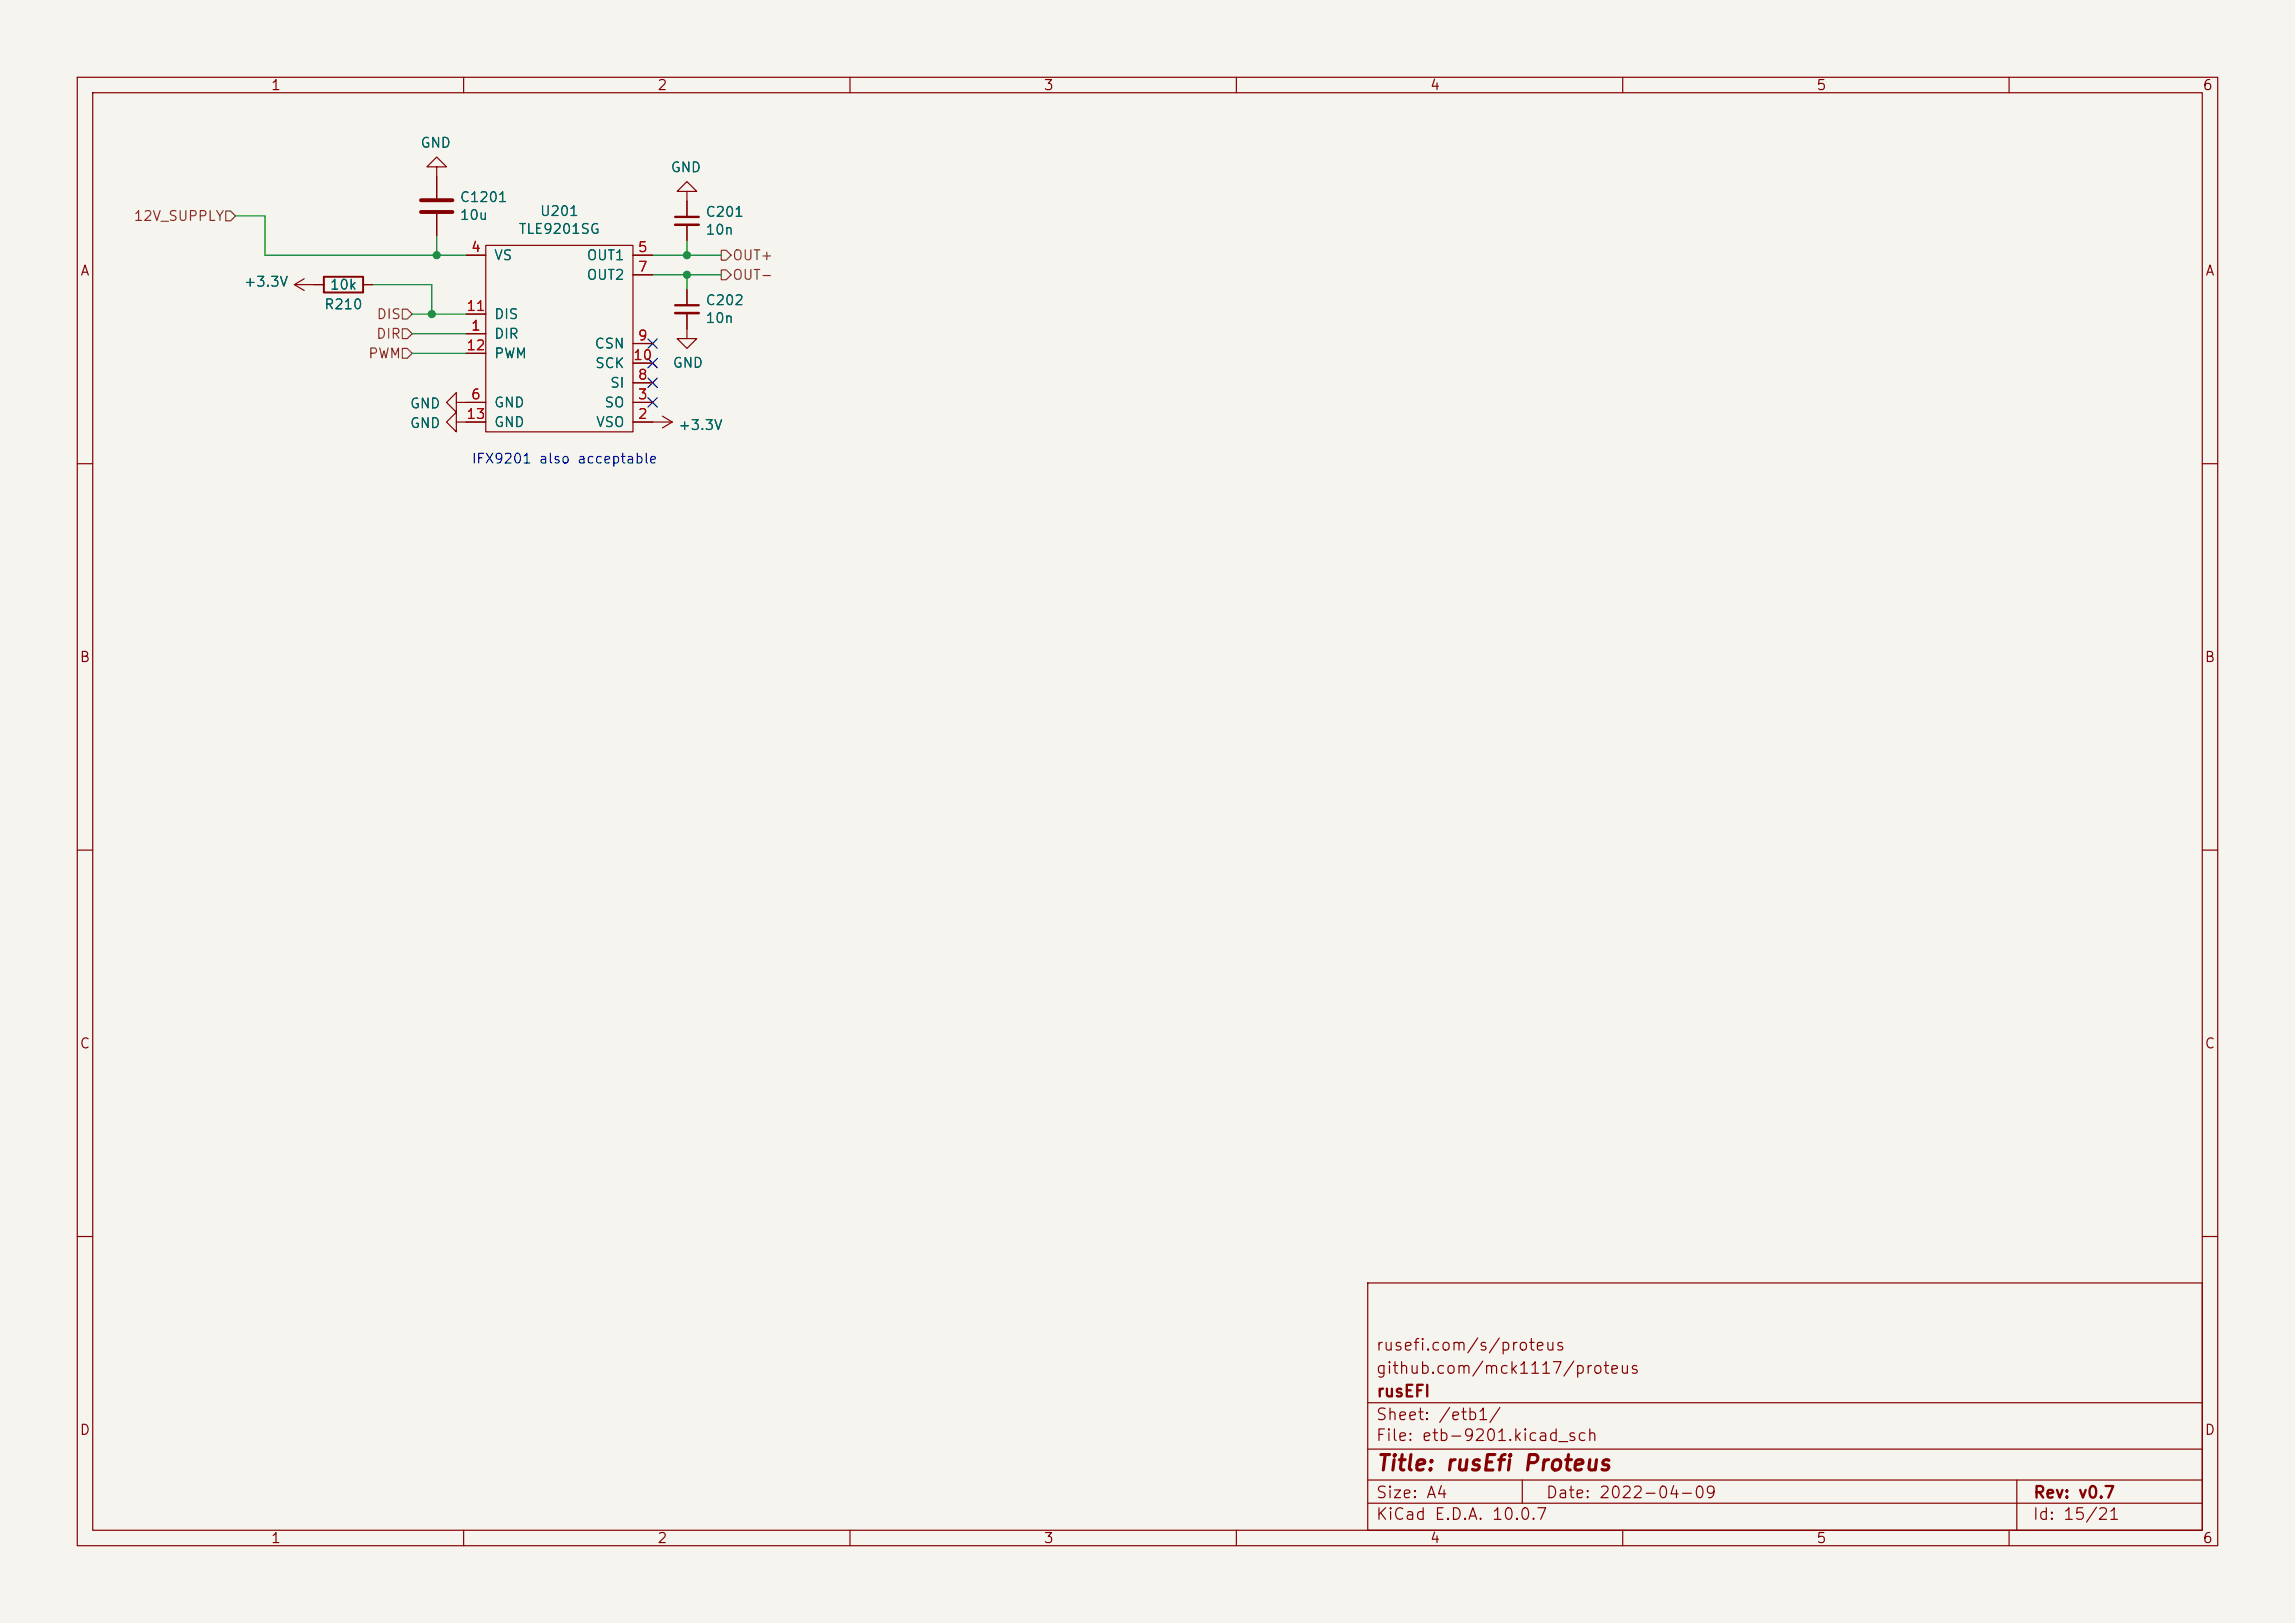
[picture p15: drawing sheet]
<svg xmlns="http://www.w3.org/2000/svg" width="297mm" height="210mm" viewBox="0 0 297 210" stroke-linecap="round" stroke-linejoin="round" font-family="sans-serif">
<defs><g id="words">
<text font-size="2" fill="#840000" x="178" y="190.8">Title: rusEfi Proteus</text>
<g font-size="1.5" fill="#840000">
<text x="178" y="178.1">github.com/mck1117/proteus</text>
<text x="178" y="175.1">rusefi.com/s/proteus</text>
<text x="178" y="184.1">Sheet: /etb1/</text>
<text x="178" y="181.1">rusEFI</text>
<text x="178" y="186.8">File: etb-9201.kicad_sch</text>
<text x="178" y="197">KiCad E.D.A. 10.0.7</text>
<text x="178" y="194.2">Size: A4</text>
<text x="200" y="194.2">Date: 2022-04-09</text>
<text x="263" y="197">Id: 15/21</text>
<text x="263" y="194.2">Rev: v0.7</text>
</g>
<g font-size="1.3" fill="#840000">
<text x="35" y="12">1</text>
<text x="85" y="12">2</text>
<text x="135" y="12">3</text>
<text x="185" y="12">4</text>
<text x="235" y="12">5</text>
<text x="285" y="12">6</text>
<text x="10.3" y="36">A</text>
<text x="285.3" y="36">A</text>
<text x="10.2" y="86">B</text>
<text x="285.2" y="86">B</text>
<text x="10.2" y="136">C</text>
<text x="285.2" y="136">C</text>
<text x="10.2" y="186">D</text>
<text x="285.2" y="186">D</text>
<text x="35" y="200">1</text>
<text x="85" y="200">2</text>
<text x="135" y="200">3</text>
<text x="185" y="200">4</text>
<text x="235" y="200">5</text>
<text x="285" y="200">6</text>
</g>
<g font-size="1.3" fill="#006464">
<text x="54.3" y="19.4">GND</text>
<text x="86.7" y="22.6">GND</text>
<text x="59.4" y="26.5">C1201</text>
<text x="59.4" y="28.8">10u</text>
<text x="69.8" y="28.3">U201</text>
<text x="91.2" y="28.4">C201</text>
<text x="63.9" y="34">VS</text>
<text x="67" y="30.6">TLE9201SG</text>
<text x="75.8" y="34">OUT1</text>
<text x="91.2" y="30.7">10n</text>
<text x="31.5" y="37.4">+3.3V</text>
<text x="41.9" y="40.3">R210</text>
<text x="42.6" y="37.8">10k</text>
<text x="63.9" y="41.6">DIS</text>
<text x="75.8" y="36.5">OUT2</text>
<text x="91.2" y="39.8">C202</text>
<text x="63.9" y="44.1">DIR</text>
<text x="63.9" y="46.7">PWM</text>
<text x="76.9" y="45.4">CSN</text>
<text x="76.9" y="48">SCK</text>
<text x="87" y="47.9">GND</text>
<text x="91.2" y="42.1">10n</text>
<text x="53" y="53.2">GND</text>
<text x="63.9" y="53">GND</text>
<text x="78.1" y="53">SO</text>
<text x="78.9" y="50.5">SI</text>
<text x="53" y="55.7">GND</text>
<text x="63.9" y="55.6">GND</text>
<text x="77" y="55.6">VSO</text>
<text x="87.7" y="56">+3.3V</text>
</g>
<g font-size="1.3" fill="#725600">
<text x="17.2" y="28.9">12V_SUPPLY</text>
<text x="94.7" y="34">OUT+</text>
<text x="48.7" y="41.6">DIS</text>
<text x="94.7" y="36.5">OUT-</text>
<text x="47.6" y="46.7">PWM</text>
<text x="48.6" y="44.1">DIR</text>
</g>
<g font-size="1.3" fill="#a90000">
<text x="60.9" y="32.9">4</text>
<text x="82.5" y="32.9">5</text>
<text x="82.5" y="35.5">7</text>
<text x="60.3" y="40.6">11</text>
<text x="60.3" y="45.6">12</text>
<text x="60.9" y="43.1">1</text>
<text x="81.8" y="46.9">10</text>
<text x="82.5" y="44.4">9</text>
<text x="60.9" y="52">6</text>
<text x="82.5" y="52">3</text>
<text x="82.5" y="49.4">8</text>
<text x="60.3" y="54.5">13</text>
<text x="82.5" y="54.5">2</text>
</g>
<text font-size="1.3" fill="#0000c2" x="60.9" y="60.3">IFX9201 also acceptable</text>
</g></defs>
<path d="M0 0h297v210h-297z" fill="#f5f4ef" stroke="#f5f4ef" stroke-width=".13"/>
<g fill="none" stroke="#840000" stroke-width=".15">
<path d="M10 10h277v190h-277zM12 12h273v186h-273zM60 10v2M110 10v2M160 10v2M210 10v2M260 10v2M38.1 36.8h3.8M38.1 36.8l1.3 .8M39.4 36.1l-1.3 .7M47 36.8h1.3M56.5 21.6h1.3l-1.3-1.3-1.3 1.3h1.3v4.1"/>
<path d="M56.5 27.7v2.8M60.3 33h2.6M62.9 31.8h19v24.1h-19zM81.9 33h2.6M81.9 35.6h2.6M88.9 24.8h1.3l-1.3-1.3-1.3 1.3h1.3v3.3M88.9 29.1v2M88.9 37.5v2M59.1 54.6v-1.3l-1.3 1.3 1.3 1.3v-1.3h3.8M59.1 52.1v-1.3l-1.3 1.3 1.3 1.2v-1.2h3.8M60.3 43.2h2.6M60.3 40.6h2.6"/>
<path d="M60.3 45.7h2.6M81.9 54.6h5.1M81.9 52.1h2.6M81.9 49.5h2.6M81.9 44.5h2.6M81.9 47h2.6M85.7 53.8l1.3 .8M87 54.6l-1.3 .8M88.9 40.5v3.3h1.3l-1.3 1.3-1.3-1.3h1.3M10 60h2M285 60h2M10 110h2"/>
<path d="M285 110h2M10 160h2M177 166h108v32h-108zM285 160h2M60 198v2M110 198v2M160 198v2M177 194.5h108M177 191.5h108M177 187.5h108M177 181.5h108M197 191.5v3"/>
<path d="M210 198v2M260 198v2M261 191.5v6.5"/>
</g>
<path d="M54.5 25.9h4M54.5 27.4h4" fill="none" stroke="#840000" stroke-width=".51"/>
<path d="M87.4 28.1h3M87.4 39.5h3" fill="none" stroke="#840000" stroke-width=".3"/>
<path d="M87.4 29.1h3M87.4 40.5h3" fill="none" stroke="#840000" stroke-width=".33"/>
<path d="M41.9 35.8h5.1v2h-5.1z" fill="none" stroke="#840000" stroke-width=".25"/>
<path d="M29.2 27.3h.6l.7 .6-.7 .7h-.6zM93.3 32.4h.7l.6 .6-.6 .7h-.7zM93.3 34.9h.7l.6 .7-.6 .6h-.7zM52.1 45.1h.6l.6 .6-.6 .7h-.6zM52.1 40h.6l.6 .6-.6 .7h-.6zM52.1 42.5h.6l.6 .7-.6 .6h-.6z" fill="none" stroke="#725600" stroke-width=".15"/>
<path d="M30.5 27.9h3.8v5.1h26M48.3 36.8h7.6v3.8M56.5 30.5v2.5M84.5 33h8.8M84.5 35.6h8.8M88.9 31.1v1.9M88.9 35.6v1.9M53.3 40.6h7M53.3 45.7h7M53.3 43.2h7" fill="none" stroke="#009600" stroke-width=".15"/>
<path d="M83.8 48.9l1.3 1.2M83.8 43.8l1.3 1.3M83.8 51.5l1.3 1.2M83.8 46.4l1.3 1.2M85.1 48.9l-1.3 1.2M85.1 43.8l-1.3 1.3M85.1 51.5l-1.3 1.2M85.1 46.4l-1.3 1.2" fill="none" stroke="#000084" stroke-width=".15"/>
<g fill="#009600" stroke="#009600" stroke-width=".13">
<circle cx="55.9" cy="40.6" r=".46"/>
<circle cx="56.5" cy="33" r=".46"/>
<circle cx="88.9" cy="35.6" r=".46"/>
<circle cx="88.9" cy="33" r=".46"/>
</g>
<use href="#words"/>
</svg>
